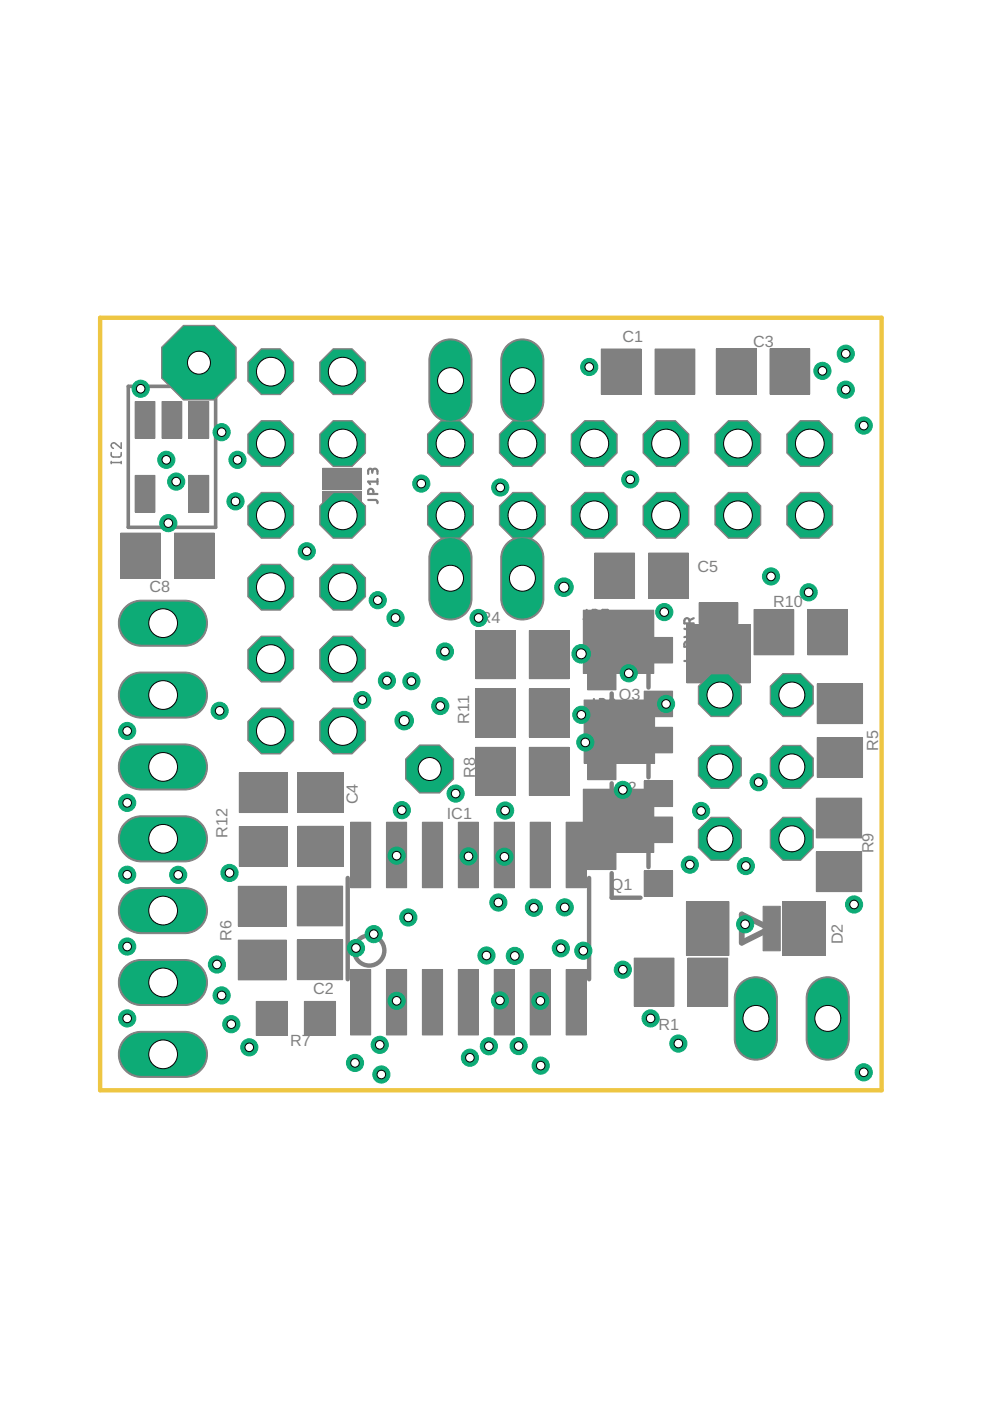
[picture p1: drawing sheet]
<svg xmlns="http://www.w3.org/2000/svg" width="210mm" height="297mm" viewBox="0 0 210 297" stroke-linecap="round" stroke-linejoin="round" font-family="sans-serif">
<defs><g id="words">
<g font-size="3.4" fill="#808080">
<text x="132" y="72.5">C1</text>
<text x="159.7" y="73.6">C3</text>
<text x="31.7" y="125.5">C8</text>
<text x="147.9" y="121.3">C5</text>
<text x="164" y="128.7">R10</text>
<text x="101.7" y="132">R4</text>
<text x="131.2" y="148.5">Q3</text>
<text x="99.5" y="153.5" transform="rotate(-90 99.5 153.5)">R11</text>
<text x="186.2" y="159.1" transform="rotate(-90 186.2 159.1)">R5</text>
<text x="100.7" y="164.8" transform="rotate(-90 100.7 164.8)">R8</text>
<text x="75.9" y="170.5" transform="rotate(-90 75.9 170.5)">C4</text>
<text x="94.7" y="173.6">IC1</text>
<text x="130.5" y="168.1">Q2</text>
<text x="48.2" y="177.6" transform="rotate(-90 48.2 177.6)">R12</text>
<text x="185.2" y="181" transform="rotate(-90 185.2 181)">R9</text>
<text x="129.5" y="188.7">Q1</text>
<text x="49.1" y="199.5" transform="rotate(-90 49.1 199.5)">R6</text>
<text x="178.7" y="200.2" transform="rotate(-90 178.7 200.2)">D2</text>
<text x="66.4" y="210.8">C2</text>
<text x="61.5" y="221.7">R7</text>
<text x="139.6" y="218.4">R1</text>
</g>
</g></defs>
<g fill="#808080" stroke="#808080" stroke-width=".21">
<path d="M138.9 74h8.4v9.6h-8.4z"/>
<path d="M127.5 74h8.4v9.6h-8.4z"/>
<path d="M63 199.3h9.6v8.4h-9.6z"/>
<path d="M63 187.9h9.6v8.4h-9.6z"/>
<path d="M163.3 74h8.4v9.6h-8.4z"/>
<path d="M151.9 74h8.4v9.6h-8.4z"/>
<path d="M63.2 175.2h9.6v8.4h-9.6z"/>
<path d="M63.2 163.8h9.6v8.4h-9.6z"/>
<path d="M172 208.6a4.6 4.6 0 0 1 5-1.3 4.6 4.6 0 0 1 3.1 4.1v9.1a4.6 4.6 0 0 1-4.6 4.3 4.6 4.6 0 0 1-4.6-4.3v-9.1a4.6 4.6 0 0 1 1.1-2.8z"/>
<path d="M156.8 208.6a4.6 4.6 0 0 1 4.9-1.3 4.6 4.6 0 0 1 3.1 4.1v9.1a4.6 4.6 0 0 1-4.5 4.3 4.6 4.6 0 0 1-4.6-4.3v-9.1a4.6 4.6 0 0 1 1.1-2.8z"/>
<path d="M74.3 205.5h4.3v13.9h-4.3z"/>
<path d="M74.3 174.3h4.3v13.9h-4.3z"/>
<path d="M81.9 205.5h4.3v13.9h-4.3z"/>
<path d="M89.6 205.5h4.2v13.9h-4.2z"/>
<path d="M81.9 174.3h4.3v13.9h-4.3z"/>
<path d="M89.6 174.3h4.2v13.9h-4.2z"/>
<path d="M97.2 205.5h4.3v13.9h-4.3z"/>
<path d="M97.2 174.3h4.3v13.9h-4.3z"/>
<path d="M104.8 205.5h4.3v13.9h-4.3z"/>
<path d="M112.4 205.5h4.3v13.9h-4.3z"/>
<path d="M104.8 174.3h4.3v13.9h-4.3z"/>
<path d="M112.4 174.3h4.3v13.9h-4.3z"/>
<path d="M120 205.5h4.3v13.9h-4.3z"/>
<path d="M120 174.3h4.3v13.9h-4.3z"/>
<path d="M107.3 73.4a4.6 4.6 0 0 1 4.9-1.3 4.6 4.6 0 0 1 3.1 4v9.2a4.6 4.6 0 0 1-4.6 4.2 4.6 4.6 0 0 1-4.5-4.2v-9.2a4.6 4.6 0 0 1 1.1-2.7z"/>
<path d="M92.1 73.4a4.6 4.6 0 0 1 4.9-1.3 4.6 4.6 0 0 1 3.1 4v9.2a4.6 4.6 0 0 1-4.6 4.2 4.6 4.6 0 0 1-4.6-4.2v-9.2a4.6 4.6 0 0 1 1.2-2.7z"/>
<path d="M92.1 115.3a4.6 4.6 0 0 1 4.9-1.3 4.6 4.6 0 0 1 3.1 4v9.2a4.6 4.6 0 0 1-4.6 4.3 4.6 4.6 0 0 1-4.6-4.3v-9.2a4.6 4.6 0 0 1 1.2-2.7z"/>
<path d="M107.3 115.3a4.6 4.6 0 0 1 4.9-1.3 4.6 4.6 0 0 1 3.1 4v9.2a4.6 4.6 0 0 1-4.6 4.3 4.6 4.6 0 0 1-4.5-4.3v-9.2a4.6 4.6 0 0 1 1.1-2.7z"/>
<path d="M136.6 184.6h6v5.5h-6z"/>
<path d="M136.6 173.2h6v5.4h-6z"/>
<path d="M124.6 178.9h6v5.5h-6z"/>
<path d="M136.6 165.6h6v5.4h-6z"/>
<path d="M136.6 154.2h6v5.4h-6z"/>
<path d="M124.6 159.9h6v5.4h-6z"/>
<path d="M136.6 146.5h6v5.5h-6z"/>
<path d="M136.6 135.1h6v5.5h-6z"/>
<path d="M124.6 140.8h6v5.5h-6z"/>
<path d="M134.5 203.1h8.4v10.2h-8.4z"/>
<path d="M145.9 203.1h8.4v10.2h-8.4z"/>
<path d="M159.9 129.2h8.4v9.6h-8.4z"/>
<path d="M171.3 129.2h8.4v9.6h-8.4z"/>
<path d="M112.2 146.1h8.4v10.2h-8.4z"/>
<path d="M100.8 146.1h8.5v10.2h-8.5z"/>
<path d="M112.2 133.7h8.4v10.2h-8.4z"/>
<path d="M100.8 133.7h8.5v10.2h-8.5z"/>
<path d="M173.3 145h9.6v8.4h-9.6z"/>
<path d="M173.3 156.4h9.6v8.4h-9.6z"/>
<path d="M50.5 199.3h10.2v8.5h-10.2z"/>
<path d="M50.5 187.9h10.2v8.4h-10.2z"/>
<path d="M112.2 158.5h8.4v10.2h-8.4z"/>
<path d="M100.8 158.5h8.5v10.2h-8.5z"/>
<path d="M173.1 180.6h9.6v8.4h-9.6z"/>
<path d="M173.1 169.2h9.6v8.5h-9.6z"/>
<path d="M26.3 128.9a4.8 4.8 0 0 1 3.4-1.6h9.7a4.9 4.9 0 0 1 4.6 4.8 4.9 4.9 0 0 1-4.6 4.9h-9.7a4.9 4.9 0 0 1-4.2-3 4.9 4.9 0 0 1 .8-5.1z"/>
<path d="M26.3 144.1a4.8 4.8 0 0 1 3.4-1.6h9.7a4.9 4.9 0 0 1 4.6 4.9 4.9 4.9 0 0 1-4.6 4.9h-9.7a4.9 4.9 0 0 1-4.2-3.1 4.9 4.9 0 0 1 .8-5.1z"/>
<path d="M26.3 159.4a4.8 4.8 0 0 1 3.4-1.7h9.7a4.9 4.9 0 0 1 4.6 4.9 4.9 4.9 0 0 1-4.6 4.9h-9.7a4.9 4.9 0 0 1-4.2-3 4.9 4.9 0 0 1 .8-5.1z"/>
<path d="M26.3 174.6a4.8 4.8 0 0 1 3.4-1.6h9.7a4.9 4.9 0 0 1 4.6 4.9 4.9 4.9 0 0 1-4.6 4.8h-9.7a4.9 4.9 0 0 1-4.2-3 4.9 4.9 0 0 1 .8-5.1z"/>
<path d="M26.3 189.8a4.8 4.8 0 0 1 3.4-1.6h9.7a4.9 4.9 0 0 1 4.6 4.9 4.9 4.9 0 0 1-4.6 4.9h-9.7a4.9 4.9 0 0 1-4.2-3.1 4.9 4.9 0 0 1 .8-5.1z"/>
<path d="M26.3 205.1a4.8 4.8 0 0 1 3.4-1.7h9.7a4.9 4.9 0 0 1 4.6 4.9 4.9 4.9 0 0 1-4.6 4.9h-9.7a4.9 4.9 0 0 1-4.2-3 4.9 4.9 0 0 1 .8-5.1z"/>
<path d="M26.3 220.3a4.8 4.8 0 0 1 3.4-1.6h9.7a4.9 4.9 0 0 1 4.6 4.9 4.9 4.9 0 0 1-4.6 4.8h-9.7a4.9 4.9 0 0 1-4.2-3 4.9 4.9 0 0 1 .8-5.1z"/>
<path d="M54.3 212.3h6.6v7.2h-6.6z"/>
<path d="M64.5 212.3h6.6v7.2h-6.6z"/>
<path d="M137.5 117.3h8.4v9.6h-8.4z"/>
<path d="M126.1 117.3h8.4v9.6h-8.4z"/>
<path d="M25.6 113h8.4v9.6h-8.4z"/>
<path d="M37 113h8.4v9.6h-8.4z"/>
<path d="M131.4 132h4.4v8.2h-4.4z"/>
<path d="M126.5 132h4.4v8.2h-4.4z"/>
<path d="M131.4 169.9h4.4v8.2h-4.4z"/>
<path d="M126.5 169.9h4.4v8.2h-4.4z"/>
<path d="M131.6 151h4.4v8.2h-4.4z"/>
<path d="M126.7 151h4.4v8.2h-4.4z"/>
<path d="M148.2 127.8h8.2v4.4h-8.2z"/>
<path d="M148.2 132.7h8.2v4.4h-8.2z"/>
<path d="M148.2 137.5h8.2v4.4h-8.2z"/>
<path d="M50.7 175.2h10.2v8.5h-10.2z"/>
<path d="M50.7 163.9h10.2v8.4h-10.2z"/>
<path d="M40.1 100.8h4.2v7.8h-4.2z"/>
<path d="M28.7 100.8h4.2v7.8h-4.2z"/>
<path d="M40.1 85.1h4.2v7.8h-4.2z"/>
<path d="M34.4 85.1h4.1v7.8h-4.1z"/>
<path d="M28.7 85.1h4.2v7.8h-4.2z"/>
<path d="M68.4 104.2h8.2v4.4h-8.2z"/>
<path d="M68.4 99.3h8.2v4.4h-8.2z"/>
<path d="M165.9 191.2h9.1v11.4h-9.1z"/>
<path d="M145.5 191.2h9.1v11.4h-9.1z"/>
<path d="M139.2 74.3h7.8v9h-7.8z"/>
<path d="M127.8 74.3h7.8v9h-7.8z"/>
<path d="M63.3 199.6h9v7.8h-9z"/>
<path d="M63.3 188.2h9v7.8h-9z"/>
<path d="M163.6 74.3h7.8v9h-7.8z"/>
<path d="M152.2 74.3h7.8v9h-7.8z"/>
<path d="M63.5 175.5h9v7.8h-9z"/>
<path d="M63.5 164.1h9v7.8h-9z"/>
<path d="M74.6 205.9h3.7v13.2h-3.7z"/>
<path d="M74.6 174.6h3.7v13.3h-3.7z"/>
<path d="M82.3 205.9h3.6v13.2h-3.6z"/>
<path d="M89.9 205.9h3.6v13.2h-3.6z"/>
<path d="M82.3 174.6h3.6v13.3h-3.6z"/>
<path d="M89.9 174.6h3.6v13.3h-3.6z"/>
<path d="M97.5 205.9h3.6v13.2h-3.6z"/>
<path d="M97.5 174.6h3.6v13.3h-3.6z"/>
<path d="M105.1 205.9h3.7v13.2h-3.7z"/>
<path d="M112.7 205.9h3.7v13.2h-3.7z"/>
<path d="M105.1 174.6h3.7v13.3h-3.7z"/>
<path d="M112.7 174.6h3.7v13.3h-3.7z"/>
<path d="M120.4 205.9h3.6v13.2h-3.6z"/>
<path d="M120.4 174.6h3.6v13.3h-3.6z"/>
<path d="M136.9 185h5.4v4.7h-5.4z"/>
<path d="M136.9 173.5h5.4v4.8h-5.4z"/>
<path d="M124.9 179.3h5.4v4.7h-5.4z"/>
<path d="M136.9 165.9h5.4v4.8h-5.4z"/>
<path d="M136.9 154.5h5.4v4.8h-5.4z"/>
<path d="M124.9 160.2h5.4v4.8h-5.4z"/>
<path d="M136.9 146.9h5.4v4.7h-5.4z"/>
<path d="M136.9 135.5h5.4v4.8h-5.4z"/>
<path d="M124.9 141.2h5.4v4.7h-5.4z"/>
<path d="M134.8 203.4h7.8v9.6h-7.8z"/>
<path d="M146.2 203.4h7.8v9.6h-7.8z"/>
<path d="M160.2 129.5h7.8v9h-7.8z"/>
<path d="M171.6 129.5h7.8v9h-7.8z"/>
<path d="M112.5 146.4h7.8v9.6h-7.8z"/>
<path d="M101.2 146.4h7.7v9.6h-7.7z"/>
<path d="M112.5 134h7.8v9.6h-7.8z"/>
<path d="M101.2 134h7.7v9.6h-7.7z"/>
<path d="M173.6 145.3h9v7.8h-9z"/>
<path d="M173.6 156.7h9v7.8h-9z"/>
<path d="M50.8 199.6h9.6v7.8h-9.6z"/>
<path d="M50.8 188.2h9.6v7.8h-9.6z"/>
<path d="M112.5 158.7h7.8v9.7h-7.8z"/>
<path d="M101.2 158.7h7.7v9.7h-7.7z"/>
<path d="M173.4 180.9h9v7.8h-9z"/>
<path d="M173.4 169.5h9v7.8h-9z"/>
<path d="M54.6 212.6h6v6.6h-6z"/>
<path d="M64.8 212.6h6v6.6h-6z"/>
<path d="M137.8 117.6h7.8v9h-7.8z"/>
<path d="M126.4 117.6h7.8v9h-7.8z"/>
<path d="M25.9 113.3h7.8v9h-7.8z"/>
<path d="M37.3 113.3h7.8v9h-7.8z"/>
<path d="M123.7 129.4h14.9v13.4h-14.9z"/>
<path d="M123.7 167.3h14.9v13.4h-14.9z"/>
<path d="M123.8 148.4h15v13.4h-15z"/>
<path d="M145.6 132.4h13.4v12.4h-13.4z"/>
<path d="M51 175.6h9.6v7.7h-9.6z"/>
<path d="M51 164.2h9.6v7.8h-9.6z"/>
<path d="M40.4 101.1h3.6v7.2h-3.6z"/>
<path d="M29 101.1h3.6v7.2h-3.6z"/>
<path d="M40.4 85.4h3.6v7.2h-3.6z"/>
<path d="M34.6 85.4h3.6v7.2h-3.6z"/>
<path d="M29 85.4h3.6v7.2h-3.6z"/>
<path d="M166.3 191.5h8.3v10.8h-8.3z"/>
<path d="M145.9 191.5h8.3v10.8h-8.3z"/>
<path d="M161.8 192.2h3.6v9.4h-3.6z"/>
<circle cx="167.9" cy="147.4" r="4.9"/>
<circle cx="152.6" cy="147.4" r="4.9"/>
<circle cx="167.9" cy="162.6" r="4.9"/>
<circle cx="152.6" cy="162.6" r="4.9"/>
<circle cx="167.9" cy="177.8" r="4.9"/>
<circle cx="152.6" cy="177.8" r="4.9"/>
<circle cx="72.6" cy="78.8" r="5.3"/>
<circle cx="72.6" cy="94" r="5.3"/>
<circle cx="72.6" cy="109.3" r="5.3"/>
<circle cx="72.6" cy="124.5" r="5.3"/>
<circle cx="72.6" cy="139.7" r="5.3"/>
<circle cx="72.6" cy="155" r="5.3"/>
<circle cx="57.4" cy="78.8" r="5.3"/>
<circle cx="57.4" cy="94" r="5.3"/>
<circle cx="57.4" cy="109.3" r="5.3"/>
<circle cx="57.4" cy="124.5" r="5.3"/>
<circle cx="57.4" cy="139.7" r="5.3"/>
<circle cx="57.4" cy="155" r="5.3"/>
<circle cx="95.5" cy="94" r="5.3"/>
<circle cx="110.7" cy="94" r="5.3"/>
<circle cx="126" cy="94" r="5.3"/>
<circle cx="141.2" cy="94" r="5.3"/>
<circle cx="156.4" cy="94" r="5.3"/>
<circle cx="171.7" cy="94" r="5.3"/>
<circle cx="95.5" cy="109.3" r="5.3"/>
<circle cx="110.7" cy="109.3" r="5.3"/>
<circle cx="126" cy="109.3" r="5.3"/>
<circle cx="141.2" cy="109.3" r="5.3"/>
<circle cx="156.4" cy="109.3" r="5.3"/>
<circle cx="171.7" cy="109.3" r="5.3"/>
<circle cx="42.2" cy="76.9" r="8.6"/>
<circle cx="91.1" cy="163" r="5.5"/>
</g>
<g fill="none" stroke="#808080" stroke-width=".93">
<path d="M135.8 134.9h-6.1v5.2M129.7 147v5.3h6.1M135.8 153.9h-6.1v5.2M137.5 141.3v4.5M129.7 166.1v5.2h6.1M135.8 173h-6.1v5.2M137.5 160.4v4.4M137.5 179.4v4.5M73.7 186.1v21.5M124.9 186.1v21.5M129.7 185.1v5.2h6.1"/>
<circle cx="78.3" cy="201.5" r="3.2"/>
</g>
<path d="M27.2 81.9h18.5v29.9h-18.5z" fill="none" stroke="#808080" stroke-width=".76"/>
<path d="M42.2 75.9l1.2-.9v4.2M42.2 79.2h2.4" fill="none" stroke="#808080" stroke-width=".61"/>
<path d="M157.3 193.9l6 3-6 3z" fill="none" stroke="#808080" stroke-width="1.2"/>
<g fill="none" stroke="#808080" stroke-width=".47">
<path d="M78.9 99.9a.55 .55 0 0 1 .6-.5 .55 .55 0 0 1 .5 .5v.6M78.1 106h1.7l.2 .3v.4M78.9 100.2v-.4a.43 .43 0 0 0-.4-.4 .43 .43 0 0 0-.4 .4v.7M79.2 104.7v-.5a.55 .55 0 0 0-.6-.6 .55 .55 0 0 0-.5 .6v.5h1.9M80 101.6v1.1M80 102.1h-1.9l.4 .6M124.4 129.3v1.7l-.3 .3h-.4M125.7 130.4h.5a.55 .55 0 0 0 .6-.5 .55 .55 0 0 0-.6-.6h-.5v2M127.7 129.5v-.2h1.1l-.5 2M145.1 133.3l2 .5-1.3 .4 1.3 .4-2 .5M146.2 137.1v-.5a.55 .55 0 0 0-.6-.6 .55 .55 0 0 0-.5 .6v.5h2M146.2 132.2v-.6a.55 .55 0 0 0-.6-.5 .55 .55 0 0 0-.5 .5v.6h2"/>
<path d="M147.1 131.1l-.9 .4M147.3 138.2v.9M125.9 148.2v1.7l-.3 .3h-.4M127.2 149.3h.5a.55 .55 0 0 0 .6-.5 .55 .55 0 0 0-.6-.6h-.5v2M129.4 148.4l.3-.2 .5 .2 .2 .9-1-.1-.1-.3zM130.4 149.3l-.3 .6-.6 .3M145.1 140.1l1.7 .1 .2 .2 .1 .4M124.8 168v1.7l-.2 .2-.4 .1M126.1 169.1h.6a.55 .55 0 0 0 .5-.5 .55 .55 0 0 0-.5-.6h-.6v2"/>
<circle cx="128.7" cy="168.5" r=".44"/>
<circle cx="128.7" cy="169.4" r=".55"/>
</g>
<path d="M23.6 95.9v.7l.4 .3 1.6-.1 .1-.9M23.6 98.1h2.1M23.6 97.8v.5M25.7 93.9v1.2l-1.2-1a.58 .58 0 0 0-.9 .1 .58 .58 0 0 0 .4 .9M25.7 97.8v.5" fill="none" stroke="#808080" stroke-width=".32"/>
<circle cx="167.9" cy="147.4" r="4.6" fill="#0dab76" stroke="#0dab76" stroke-width=".21"/>
<circle cx="167.9" cy="147.4" r="2.75" fill="#fff" stroke="#000" stroke-width=".21"/>
<circle cx="152.6" cy="147.4" r="4.6" fill="#0dab76" stroke="#0dab76" stroke-width=".21"/>
<circle cx="152.7" cy="147.4" r="2.75" fill="#fff" stroke="#000" stroke-width=".21"/>
<circle cx="167.9" cy="162.6" r="4.6" fill="#0dab76" stroke="#0dab76" stroke-width=".21"/>
<circle cx="167.9" cy="162.6" r="2.75" fill="#fff" stroke="#000" stroke-width=".21"/>
<circle cx="152.6" cy="162.6" r="4.6" fill="#0dab76" stroke="#0dab76" stroke-width=".21"/>
<circle cx="152.7" cy="162.6" r="2.75" fill="#fff" stroke="#000" stroke-width=".21"/>
<circle cx="167.9" cy="177.8" r="4.6" fill="#0dab76" stroke="#0dab76" stroke-width=".21"/>
<circle cx="167.9" cy="177.8" r="2.75" fill="#fff" stroke="#000" stroke-width=".21"/>
<circle cx="152.6" cy="177.8" r="4.6" fill="#0dab76" stroke="#0dab76" stroke-width=".21"/>
<circle cx="152.7" cy="177.8" r="2.75" fill="#fff" stroke="#000" stroke-width=".21"/>
<path d="M175.5 211.7v8.5" fill="none" stroke="#0dab76" stroke-width="8.6"/>
<circle cx="175.5" cy="215.9" r="2.75" fill="#fff" stroke="#000" stroke-width=".21"/>
<path d="M160.3 211.7v8.5" fill="none" stroke="#0dab76" stroke-width="8.6"/>
<circle cx="160.3" cy="215.9" r="2.75" fill="#fff" stroke="#000" stroke-width=".21"/>
<circle cx="72.6" cy="78.8" r="4.9" fill="#0dab76" stroke="#0dab76" stroke-width=".21"/>
<circle cx="72.7" cy="78.8" r="3" fill="#fff" stroke="#000" stroke-width=".21"/>
<circle cx="72.6" cy="94" r="4.9" fill="#0dab76" stroke="#0dab76" stroke-width=".21"/>
<circle cx="72.7" cy="94" r="3" fill="#fff" stroke="#000" stroke-width=".21"/>
<circle cx="72.6" cy="109.3" r="4.9" fill="#0dab76" stroke="#0dab76" stroke-width=".21"/>
<circle cx="72.7" cy="109.3" r="3" fill="#fff" stroke="#000" stroke-width=".21"/>
<circle cx="72.6" cy="124.5" r="4.9" fill="#0dab76" stroke="#0dab76" stroke-width=".21"/>
<circle cx="72.7" cy="124.5" r="3" fill="#fff" stroke="#000" stroke-width=".21"/>
<circle cx="72.6" cy="139.7" r="4.9" fill="#0dab76" stroke="#0dab76" stroke-width=".21"/>
<circle cx="72.7" cy="139.7" r="3" fill="#fff" stroke="#000" stroke-width=".21"/>
<circle cx="72.6" cy="155" r="4.9" fill="#0dab76" stroke="#0dab76" stroke-width=".21"/>
<circle cx="72.7" cy="155" r="3" fill="#fff" stroke="#000" stroke-width=".21"/>
<circle cx="57.4" cy="78.8" r="4.9" fill="#0dab76" stroke="#0dab76" stroke-width=".21"/>
<circle cx="57.4" cy="78.8" r="3" fill="#fff" stroke="#000" stroke-width=".21"/>
<circle cx="57.4" cy="94" r="4.9" fill="#0dab76" stroke="#0dab76" stroke-width=".21"/>
<circle cx="57.4" cy="94" r="3" fill="#fff" stroke="#000" stroke-width=".21"/>
<circle cx="57.4" cy="109.3" r="4.9" fill="#0dab76" stroke="#0dab76" stroke-width=".21"/>
<circle cx="57.4" cy="109.3" r="3" fill="#fff" stroke="#000" stroke-width=".21"/>
<circle cx="57.4" cy="124.5" r="4.9" fill="#0dab76" stroke="#0dab76" stroke-width=".21"/>
<circle cx="57.4" cy="124.5" r="3" fill="#fff" stroke="#000" stroke-width=".21"/>
<circle cx="57.4" cy="139.7" r="4.9" fill="#0dab76" stroke="#0dab76" stroke-width=".21"/>
<circle cx="57.4" cy="139.7" r="3" fill="#fff" stroke="#000" stroke-width=".21"/>
<circle cx="57.4" cy="155" r="4.9" fill="#0dab76" stroke="#0dab76" stroke-width=".21"/>
<circle cx="57.4" cy="155" r="3" fill="#fff" stroke="#000" stroke-width=".21"/>
<circle cx="95.5" cy="94" r="4.9" fill="#0dab76" stroke="#0dab76" stroke-width=".21"/>
<circle cx="95.5" cy="94" r="3" fill="#fff" stroke="#000" stroke-width=".21"/>
<circle cx="110.7" cy="94" r="4.9" fill="#0dab76" stroke="#0dab76" stroke-width=".21"/>
<circle cx="110.8" cy="94" r="3" fill="#fff" stroke="#000" stroke-width=".21"/>
<circle cx="126" cy="94" r="4.9" fill="#0dab76" stroke="#0dab76" stroke-width=".21"/>
<circle cx="126" cy="94" r="3" fill="#fff" stroke="#000" stroke-width=".21"/>
<circle cx="141.2" cy="94" r="4.9" fill="#0dab76" stroke="#0dab76" stroke-width=".21"/>
<circle cx="141.2" cy="94" r="3" fill="#fff" stroke="#000" stroke-width=".21"/>
<circle cx="156.4" cy="94" r="4.9" fill="#0dab76" stroke="#0dab76" stroke-width=".21"/>
<circle cx="156.5" cy="94" r="3" fill="#fff" stroke="#000" stroke-width=".21"/>
<circle cx="171.7" cy="94" r="4.9" fill="#0dab76" stroke="#0dab76" stroke-width=".21"/>
<circle cx="171.7" cy="94" r="3" fill="#fff" stroke="#000" stroke-width=".21"/>
<circle cx="95.5" cy="109.3" r="4.9" fill="#0dab76" stroke="#0dab76" stroke-width=".21"/>
<circle cx="95.5" cy="109.3" r="3" fill="#fff" stroke="#000" stroke-width=".21"/>
<circle cx="110.7" cy="109.3" r="4.9" fill="#0dab76" stroke="#0dab76" stroke-width=".21"/>
<circle cx="110.8" cy="109.3" r="3" fill="#fff" stroke="#000" stroke-width=".21"/>
<circle cx="126" cy="109.3" r="4.9" fill="#0dab76" stroke="#0dab76" stroke-width=".21"/>
<circle cx="126" cy="109.3" r="3" fill="#fff" stroke="#000" stroke-width=".21"/>
<circle cx="141.2" cy="109.3" r="4.9" fill="#0dab76" stroke="#0dab76" stroke-width=".21"/>
<circle cx="141.2" cy="109.3" r="3" fill="#fff" stroke="#000" stroke-width=".21"/>
<circle cx="156.4" cy="109.3" r="4.9" fill="#0dab76" stroke="#0dab76" stroke-width=".21"/>
<circle cx="156.5" cy="109.3" r="3" fill="#fff" stroke="#000" stroke-width=".21"/>
<circle cx="171.7" cy="109.3" r="4.9" fill="#0dab76" stroke="#0dab76" stroke-width=".21"/>
<circle cx="171.7" cy="109.3" r="3" fill="#fff" stroke="#000" stroke-width=".21"/>
<path d="M110.7 76.4v8.6" fill="none" stroke="#0dab76" stroke-width="8.6"/>
<circle cx="110.8" cy="80.7" r="2.75" fill="#fff" stroke="#000" stroke-width=".21"/>
<path d="M95.5 76.4v8.6" fill="none" stroke="#0dab76" stroke-width="8.6"/>
<circle cx="95.5" cy="80.7" r="2.75" fill="#fff" stroke="#000" stroke-width=".21"/>
<path d="M95.5 118.3v8.6" fill="none" stroke="#0dab76" stroke-width="8.6"/>
<circle cx="95.5" cy="122.6" r="2.75" fill="#fff" stroke="#000" stroke-width=".21"/>
<path d="M110.7 118.3v8.6" fill="none" stroke="#0dab76" stroke-width="8.6"/>
<circle cx="110.8" cy="122.6" r="2.75" fill="#fff" stroke="#000" stroke-width=".21"/>
<path d="M30 132.1h9.1" fill="none" stroke="#0dab76" stroke-width="9.1"/>
<circle cx="34.6" cy="132.1" r="3" fill="#fff" stroke="#000" stroke-width=".21"/>
<path d="M30 147.4h9.1" fill="none" stroke="#0dab76" stroke-width="9.1"/>
<circle cx="34.6" cy="147.4" r="3" fill="#fff" stroke="#000" stroke-width=".21"/>
<path d="M30 162.6h9.1" fill="none" stroke="#0dab76" stroke-width="9.1"/>
<circle cx="34.6" cy="162.6" r="3" fill="#fff" stroke="#000" stroke-width=".21"/>
<path d="M30 177.8h9.1" fill="none" stroke="#0dab76" stroke-width="9.1"/>
<circle cx="34.6" cy="177.8" r="3" fill="#fff" stroke="#000" stroke-width=".21"/>
<path d="M30 193.1h9.1" fill="none" stroke="#0dab76" stroke-width="9.1"/>
<circle cx="34.6" cy="193.1" r="3" fill="#fff" stroke="#000" stroke-width=".21"/>
<path d="M30 208.3h9.1" fill="none" stroke="#0dab76" stroke-width="9.1"/>
<circle cx="34.6" cy="208.3" r="3" fill="#fff" stroke="#000" stroke-width=".21"/>
<path d="M30 223.5h9.1" fill="none" stroke="#0dab76" stroke-width="9.1"/>
<circle cx="34.6" cy="223.5" r="3" fill="#fff" stroke="#000" stroke-width=".21"/>
<circle cx="42.2" cy="76.9" r="8.2" fill="#0dab76" stroke="#0dab76" stroke-width=".21"/>
<circle cx="42.2" cy="76.9" r="2.43" fill="#fff" stroke="#000" stroke-width=".21"/>
<circle cx="91.1" cy="163" r="5.2" fill="#0dab76" stroke="#0dab76" stroke-width=".21"/>
<circle cx="91.1" cy="163" r="2.43" fill="#fff" stroke="#000" stroke-width=".21"/>
<circle cx="48.7" cy="185.1" r="1.82" fill="#0dab76" stroke="#0dab76" stroke-width=".21"/>
<circle cx="48.7" cy="185.1" r=".91" fill="#fff" stroke="#000" stroke-width=".21"/>
<circle cx="171.4" cy="125.6" r="1.82" fill="#0dab76" stroke="#0dab76" stroke-width=".21"/>
<circle cx="171.4" cy="125.6" r=".91" fill="#fff" stroke="#000" stroke-width=".21"/>
<circle cx="49.9" cy="106.3" r="1.82" fill="#0dab76" stroke="#0dab76" stroke-width=".21"/>
<circle cx="49.9" cy="106.3" r=".91" fill="#fff" stroke="#000" stroke-width=".21"/>
<circle cx="50.4" cy="97.5" r="1.82" fill="#0dab76" stroke="#0dab76" stroke-width=".21"/>
<circle cx="50.4" cy="97.5" r=".91" fill="#fff" stroke="#000" stroke-width=".21"/>
<circle cx="158" cy="196" r="1.82" fill="#0dab76" stroke="#0dab76" stroke-width=".21"/>
<circle cx="158" cy="196" r=".91" fill="#fff" stroke="#000" stroke-width=".21"/>
<circle cx="158.1" cy="183.6" r="1.82" fill="#0dab76" stroke="#0dab76" stroke-width=".21"/>
<circle cx="158.1" cy="183.6" r=".91" fill="#fff" stroke="#000" stroke-width=".21"/>
<circle cx="146.3" cy="183.3" r="1.82" fill="#0dab76" stroke="#0dab76" stroke-width=".21"/>
<circle cx="146.3" cy="183.3" r=".91" fill="#fff" stroke="#000" stroke-width=".21"/>
<circle cx="179.3" cy="82.6" r="1.82" fill="#0dab76" stroke="#0dab76" stroke-width=".21"/>
<circle cx="179.3" cy="82.6" r=".91" fill="#fff" stroke="#000" stroke-width=".21"/>
<circle cx="179.3" cy="75" r="1.82" fill="#0dab76" stroke="#0dab76" stroke-width=".21"/>
<circle cx="179.3" cy="75" r=".91" fill="#fff" stroke="#000" stroke-width=".21"/>
<circle cx="133.6" cy="101.6" r="1.82" fill="#0dab76" stroke="#0dab76" stroke-width=".21"/>
<circle cx="133.6" cy="101.6" r=".91" fill="#fff" stroke="#000" stroke-width=".21"/>
<circle cx="143.8" cy="221.3" r="1.82" fill="#0dab76" stroke="#0dab76" stroke-width=".21"/>
<circle cx="143.8" cy="221.3" r=".91" fill="#fff" stroke="#000" stroke-width=".21"/>
<circle cx="65" cy="116.9" r="1.82" fill="#0dab76" stroke="#0dab76" stroke-width=".21"/>
<circle cx="65" cy="116.9" r=".91" fill="#fff" stroke="#000" stroke-width=".21"/>
<circle cx="27" cy="155" r="1.82" fill="#0dab76" stroke="#0dab76" stroke-width=".21"/>
<circle cx="27" cy="155" r=".91" fill="#fff" stroke="#000" stroke-width=".21"/>
<circle cx="27" cy="170.2" r="1.82" fill="#0dab76" stroke="#0dab76" stroke-width=".21"/>
<circle cx="27" cy="170.2" r=".91" fill="#fff" stroke="#000" stroke-width=".21"/>
<circle cx="27" cy="185.5" r="1.82" fill="#0dab76" stroke="#0dab76" stroke-width=".21"/>
<circle cx="27" cy="185.5" r=".91" fill="#fff" stroke="#000" stroke-width=".21"/>
<circle cx="27" cy="200.7" r="1.82" fill="#0dab76" stroke="#0dab76" stroke-width=".21"/>
<circle cx="27" cy="200.7" r=".91" fill="#fff" stroke="#000" stroke-width=".21"/>
<circle cx="27" cy="215.9" r="1.82" fill="#0dab76" stroke="#0dab76" stroke-width=".21"/>
<circle cx="27" cy="215.9" r=".91" fill="#fff" stroke="#000" stroke-width=".21"/>
<circle cx="103.1" cy="202.6" r="1.82" fill="#0dab76" stroke="#0dab76" stroke-width=".21"/>
<circle cx="103.1" cy="202.6" r=".91" fill="#fff" stroke="#000" stroke-width=".21"/>
<circle cx="75.3" cy="225.4" r="1.82" fill="#0dab76" stroke="#0dab76" stroke-width=".21"/>
<circle cx="75.3" cy="225.4" r=".91" fill="#fff" stroke="#000" stroke-width=".21"/>
<circle cx="49" cy="217.1" r="1.82" fill="#0dab76" stroke="#0dab76" stroke-width=".21"/>
<circle cx="49" cy="217.1" r=".91" fill="#fff" stroke="#000" stroke-width=".21"/>
<circle cx="46" cy="204.5" r="1.82" fill="#0dab76" stroke="#0dab76" stroke-width=".21"/>
<circle cx="46" cy="204.5" r=".91" fill="#fff" stroke="#000" stroke-width=".21"/>
<circle cx="123.2" cy="138.6" r="1.97" fill="#0dab76" stroke="#0dab76" stroke-width=".21"/>
<circle cx="123.2" cy="138.6" r="1.06" fill="#fff" stroke="#000" stroke-width=".21"/>
<circle cx="119.6" cy="124.5" r="1.97" fill="#0dab76" stroke="#0dab76" stroke-width=".21"/>
<circle cx="119.6" cy="124.5" r="1.06" fill="#fff" stroke="#000" stroke-width=".21"/>
<circle cx="140.8" cy="129.8" r="1.82" fill="#0dab76" stroke="#0dab76" stroke-width=".21"/>
<circle cx="140.8" cy="129.8" r=".91" fill="#fff" stroke="#000" stroke-width=".21"/>
<circle cx="79.2" cy="198.1" r="1.82" fill="#0dab76" stroke="#0dab76" stroke-width=".21"/>
<circle cx="79.2" cy="198.1" r=".91" fill="#fff" stroke="#000" stroke-width=".21"/>
<circle cx="35.7" cy="110.9" r="1.82" fill="#0dab76" stroke="#0dab76" stroke-width=".21"/>
<circle cx="35.7" cy="110.9" r=".91" fill="#fff" stroke="#000" stroke-width=".21"/>
<circle cx="132.1" cy="205.6" r="1.82" fill="#0dab76" stroke="#0dab76" stroke-width=".21"/>
<circle cx="132.1" cy="205.6" r=".91" fill="#fff" stroke="#000" stroke-width=".21"/>
<circle cx="76.8" cy="148.4" r="1.82" fill="#0dab76" stroke="#0dab76" stroke-width=".21"/>
<circle cx="76.8" cy="148.4" r=".91" fill="#fff" stroke="#000" stroke-width=".21"/>
<circle cx="93.3" cy="149.7" r="1.82" fill="#0dab76" stroke="#0dab76" stroke-width=".21"/>
<circle cx="93.3" cy="149.7" r=".91" fill="#fff" stroke="#000" stroke-width=".21"/>
<circle cx="85.7" cy="152.8" r="1.97" fill="#0dab76" stroke="#0dab76" stroke-width=".21"/>
<circle cx="85.7" cy="152.8" r="1.06" fill="#fff" stroke="#000" stroke-width=".21"/>
<circle cx="123.3" cy="151.6" r="1.82" fill="#0dab76" stroke="#0dab76" stroke-width=".21"/>
<circle cx="123.3" cy="151.6" r=".91" fill="#fff" stroke="#000" stroke-width=".21"/>
<circle cx="123.7" cy="201.6" r="1.82" fill="#0dab76" stroke="#0dab76" stroke-width=".21"/>
<circle cx="123.7" cy="201.6" r=".91" fill="#fff" stroke="#000" stroke-width=".21"/>
<circle cx="132.1" cy="167.5" r="1.82" fill="#0dab76" stroke="#0dab76" stroke-width=".21"/>
<circle cx="132.1" cy="167.5" r=".91" fill="#fff" stroke="#000" stroke-width=".21"/>
<circle cx="181.1" cy="191.8" r="1.82" fill="#0dab76" stroke="#0dab76" stroke-width=".21"/>
<circle cx="181.1" cy="191.8" r=".91" fill="#fff" stroke="#000" stroke-width=".21"/>
<circle cx="133.3" cy="142.7" r="1.82" fill="#0dab76" stroke="#0dab76" stroke-width=".21"/>
<circle cx="133.3" cy="142.7" r=".91" fill="#fff" stroke="#000" stroke-width=".21"/>
<circle cx="124.1" cy="157.4" r="1.82" fill="#0dab76" stroke="#0dab76" stroke-width=".21"/>
<circle cx="124.1" cy="157.4" r=".91" fill="#fff" stroke="#000" stroke-width=".21"/>
<circle cx="99.6" cy="224.3" r="1.82" fill="#0dab76" stroke="#0dab76" stroke-width=".21"/>
<circle cx="99.6" cy="224.3" r=".91" fill="#fff" stroke="#000" stroke-width=".21"/>
<circle cx="80.5" cy="221.5" r="1.82" fill="#0dab76" stroke="#0dab76" stroke-width=".21"/>
<circle cx="80.5" cy="221.5" r=".91" fill="#fff" stroke="#000" stroke-width=".21"/>
<circle cx="110" cy="221.8" r="1.82" fill="#0dab76" stroke="#0dab76" stroke-width=".21"/>
<circle cx="110" cy="221.8" r=".91" fill="#fff" stroke="#000" stroke-width=".21"/>
<circle cx="113.2" cy="192.5" r="1.82" fill="#0dab76" stroke="#0dab76" stroke-width=".21"/>
<circle cx="113.2" cy="192.5" r=".91" fill="#fff" stroke="#000" stroke-width=".21"/>
<circle cx="119.7" cy="192.4" r="1.82" fill="#0dab76" stroke="#0dab76" stroke-width=".21"/>
<circle cx="119.7" cy="192.4" r=".91" fill="#fff" stroke="#000" stroke-width=".21"/>
<circle cx="80.1" cy="127.3" r="1.82" fill="#0dab76" stroke="#0dab76" stroke-width=".21"/>
<circle cx="80.1" cy="127.3" r=".91" fill="#fff" stroke="#000" stroke-width=".21"/>
<circle cx="89.3" cy="102.5" r="1.82" fill="#0dab76" stroke="#0dab76" stroke-width=".21"/>
<circle cx="89.3" cy="102.5" r=".91" fill="#fff" stroke="#000" stroke-width=".21"/>
<circle cx="29.8" cy="82.4" r="1.82" fill="#0dab76" stroke="#0dab76" stroke-width=".21"/>
<circle cx="29.8" cy="82.4" r=".91" fill="#fff" stroke="#000" stroke-width=".21"/>
<circle cx="37.4" cy="102.1" r="1.82" fill="#0dab76" stroke="#0dab76" stroke-width=".21"/>
<circle cx="37.4" cy="102.1" r=".91" fill="#fff" stroke="#000" stroke-width=".21"/>
<circle cx="107.1" cy="171.9" r="1.82" fill="#0dab76" stroke="#0dab76" stroke-width=".21"/>
<circle cx="107.1" cy="171.9" r=".91" fill="#fff" stroke="#000" stroke-width=".21"/>
<circle cx="101.5" cy="131" r="1.82" fill="#0dab76" stroke="#0dab76" stroke-width=".21"/>
<circle cx="101.5" cy="131" r=".91" fill="#fff" stroke="#000" stroke-width=".21"/>
<circle cx="94.3" cy="138.1" r="1.82" fill="#0dab76" stroke="#0dab76" stroke-width=".21"/>
<circle cx="94.3" cy="138.1" r=".91" fill="#fff" stroke="#000" stroke-width=".21"/>
<circle cx="46.6" cy="150.7" r="1.82" fill="#0dab76" stroke="#0dab76" stroke-width=".21"/>
<circle cx="46.6" cy="150.7" r=".91" fill="#fff" stroke="#000" stroke-width=".21"/>
<circle cx="35.3" cy="97.5" r="1.82" fill="#0dab76" stroke="#0dab76" stroke-width=".21"/>
<circle cx="35.3" cy="97.5" r=".91" fill="#fff" stroke="#000" stroke-width=".21"/>
<circle cx="80.9" cy="227.8" r="1.82" fill="#0dab76" stroke="#0dab76" stroke-width=".21"/>
<circle cx="80.9" cy="227.8" r=".91" fill="#fff" stroke="#000" stroke-width=".21"/>
<circle cx="83.9" cy="131" r="1.82" fill="#0dab76" stroke="#0dab76" stroke-width=".21"/>
<circle cx="83.9" cy="131" r=".91" fill="#fff" stroke="#000" stroke-width=".21"/>
<circle cx="82" cy="144.3" r="1.82" fill="#0dab76" stroke="#0dab76" stroke-width=".21"/>
<circle cx="82" cy="144.3" r=".91" fill="#fff" stroke="#000" stroke-width=".21"/>
<circle cx="37.8" cy="185.5" r="1.82" fill="#0dab76" stroke="#0dab76" stroke-width=".21"/>
<circle cx="37.8" cy="185.5" r=".91" fill="#fff" stroke="#000" stroke-width=".21"/>
<circle cx="109.2" cy="202.7" r="1.82" fill="#0dab76" stroke="#0dab76" stroke-width=".21"/>
<circle cx="109.2" cy="202.7" r=".91" fill="#fff" stroke="#000" stroke-width=".21"/>
<circle cx="47" cy="211.1" r="1.82" fill="#0dab76" stroke="#0dab76" stroke-width=".21"/>
<circle cx="47" cy="211.1" r=".91" fill="#fff" stroke="#000" stroke-width=".21"/>
<circle cx="106.1" cy="103.4" r="1.82" fill="#0dab76" stroke="#0dab76" stroke-width=".21"/>
<circle cx="106.1" cy="103.4" r=".91" fill="#fff" stroke="#000" stroke-width=".21"/>
<circle cx="118.9" cy="201.1" r="1.82" fill="#0dab76" stroke="#0dab76" stroke-width=".21"/>
<circle cx="118.9" cy="201.1" r=".91" fill="#fff" stroke="#000" stroke-width=".21"/>
<circle cx="105.7" cy="191.3" r="1.82" fill="#0dab76" stroke="#0dab76" stroke-width=".21"/>
<circle cx="105.7" cy="191.3" r=".91" fill="#fff" stroke="#000" stroke-width=".21"/>
<circle cx="137.9" cy="215.9" r="1.82" fill="#0dab76" stroke="#0dab76" stroke-width=".21"/>
<circle cx="137.9" cy="215.9" r=".91" fill="#fff" stroke="#000" stroke-width=".21"/>
<circle cx="141.2" cy="149.2" r="1.82" fill="#0dab76" stroke="#0dab76" stroke-width=".21"/>
<circle cx="141.2" cy="149.2" r=".91" fill="#fff" stroke="#000" stroke-width=".21"/>
<circle cx="160.8" cy="165.8" r="1.82" fill="#0dab76" stroke="#0dab76" stroke-width=".21"/>
<circle cx="160.8" cy="165.8" r=".91" fill="#fff" stroke="#000" stroke-width=".21"/>
<circle cx="148.7" cy="171.9" r="1.82" fill="#0dab76" stroke="#0dab76" stroke-width=".21"/>
<circle cx="148.7" cy="171.9" r=".91" fill="#fff" stroke="#000" stroke-width=".21"/>
<circle cx="52.9" cy="222.1" r="1.82" fill="#0dab76" stroke="#0dab76" stroke-width=".21"/>
<circle cx="52.9" cy="222.1" r=".91" fill="#fff" stroke="#000" stroke-width=".21"/>
<circle cx="47" cy="91.6" r="1.82" fill="#0dab76" stroke="#0dab76" stroke-width=".21"/>
<circle cx="47" cy="91.6" r=".91" fill="#fff" stroke="#000" stroke-width=".21"/>
<circle cx="174.4" cy="78.6" r="1.82" fill="#0dab76" stroke="#0dab76" stroke-width=".21"/>
<circle cx="174.4" cy="78.6" r=".91" fill="#fff" stroke="#000" stroke-width=".21"/>
<circle cx="183.1" cy="90.2" r="1.82" fill="#0dab76" stroke="#0dab76" stroke-width=".21"/>
<circle cx="183.1" cy="90.2" r=".91" fill="#fff" stroke="#000" stroke-width=".21"/>
<circle cx="183.1" cy="227.4" r="1.82" fill="#0dab76" stroke="#0dab76" stroke-width=".21"/>
<circle cx="183.1" cy="227.4" r=".91" fill="#fff" stroke="#000" stroke-width=".21"/>
<circle cx="114.6" cy="225.9" r="1.82" fill="#0dab76" stroke="#0dab76" stroke-width=".21"/>
<circle cx="114.6" cy="225.9" r=".91" fill="#fff" stroke="#000" stroke-width=".21"/>
<circle cx="124.9" cy="77.8" r="1.82" fill="#0dab76" stroke="#0dab76" stroke-width=".21"/>
<circle cx="124.9" cy="77.8" r=".91" fill="#fff" stroke="#000" stroke-width=".21"/>
<circle cx="163.5" cy="122.2" r="1.82" fill="#0dab76" stroke="#0dab76" stroke-width=".21"/>
<circle cx="163.5" cy="122.2" r=".91" fill="#fff" stroke="#000" stroke-width=".21"/>
<circle cx="84.1" cy="181.4" r="1.82" fill="#0dab76" stroke="#0dab76" stroke-width=".21"/>
<circle cx="84.1" cy="181.4" r=".91" fill="#fff" stroke="#000" stroke-width=".21"/>
<circle cx="75.5" cy="201" r="1.82" fill="#0dab76" stroke="#0dab76" stroke-width=".21"/>
<circle cx="75.5" cy="201" r=".91" fill="#fff" stroke="#000" stroke-width=".21"/>
<circle cx="96.6" cy="168.3" r="1.82" fill="#0dab76" stroke="#0dab76" stroke-width=".21"/>
<circle cx="96.6" cy="168.3" r=".91" fill="#fff" stroke="#000" stroke-width=".21"/>
<circle cx="86.6" cy="194.5" r="1.82" fill="#0dab76" stroke="#0dab76" stroke-width=".21"/>
<circle cx="86.6" cy="194.5" r=".91" fill="#fff" stroke="#000" stroke-width=".21"/>
<circle cx="99.3" cy="181.6" r="1.82" fill="#0dab76" stroke="#0dab76" stroke-width=".21"/>
<circle cx="99.3" cy="181.6" r=".91" fill="#fff" stroke="#000" stroke-width=".21"/>
<circle cx="114.6" cy="212.2" r="1.82" fill="#0dab76" stroke="#0dab76" stroke-width=".21"/>
<circle cx="114.6" cy="212.2" r=".91" fill="#fff" stroke="#000" stroke-width=".21"/>
<circle cx="84.1" cy="212.2" r="1.82" fill="#0dab76" stroke="#0dab76" stroke-width=".21"/>
<circle cx="84.1" cy="212.2" r=".91" fill="#fff" stroke="#000" stroke-width=".21"/>
<circle cx="106" cy="212.1" r="1.82" fill="#0dab76" stroke="#0dab76" stroke-width=".21"/>
<circle cx="106" cy="212.1" r=".91" fill="#fff" stroke="#000" stroke-width=".21"/>
<circle cx="103.7" cy="221.8" r="1.82" fill="#0dab76" stroke="#0dab76" stroke-width=".21"/>
<circle cx="103.7" cy="221.8" r=".91" fill="#fff" stroke="#000" stroke-width=".21"/>
<circle cx="87.2" cy="144.4" r="1.82" fill="#0dab76" stroke="#0dab76" stroke-width=".21"/>
<circle cx="87.2" cy="144.4" r=".91" fill="#fff" stroke="#000" stroke-width=".21"/>
<circle cx="107" cy="181.7" r="1.82" fill="#0dab76" stroke="#0dab76" stroke-width=".21"/>
<circle cx="107" cy="181.7" r=".91" fill="#fff" stroke="#000" stroke-width=".21"/>
<circle cx="85.2" cy="171.8" r="1.82" fill="#0dab76" stroke="#0dab76" stroke-width=".21"/>
<circle cx="85.2" cy="171.8" r=".91" fill="#fff" stroke="#000" stroke-width=".21"/>
<path d="M21.3 67.4h165.6v163.8h-165.6z" fill="none" stroke="#eec643" stroke-width=".21"/>
<path d="M21.2 67.4h165.7v163.8h-165.7z" fill="none" stroke="#eec643" stroke-width=".93"/>
<use href="#words"/>
</svg>
